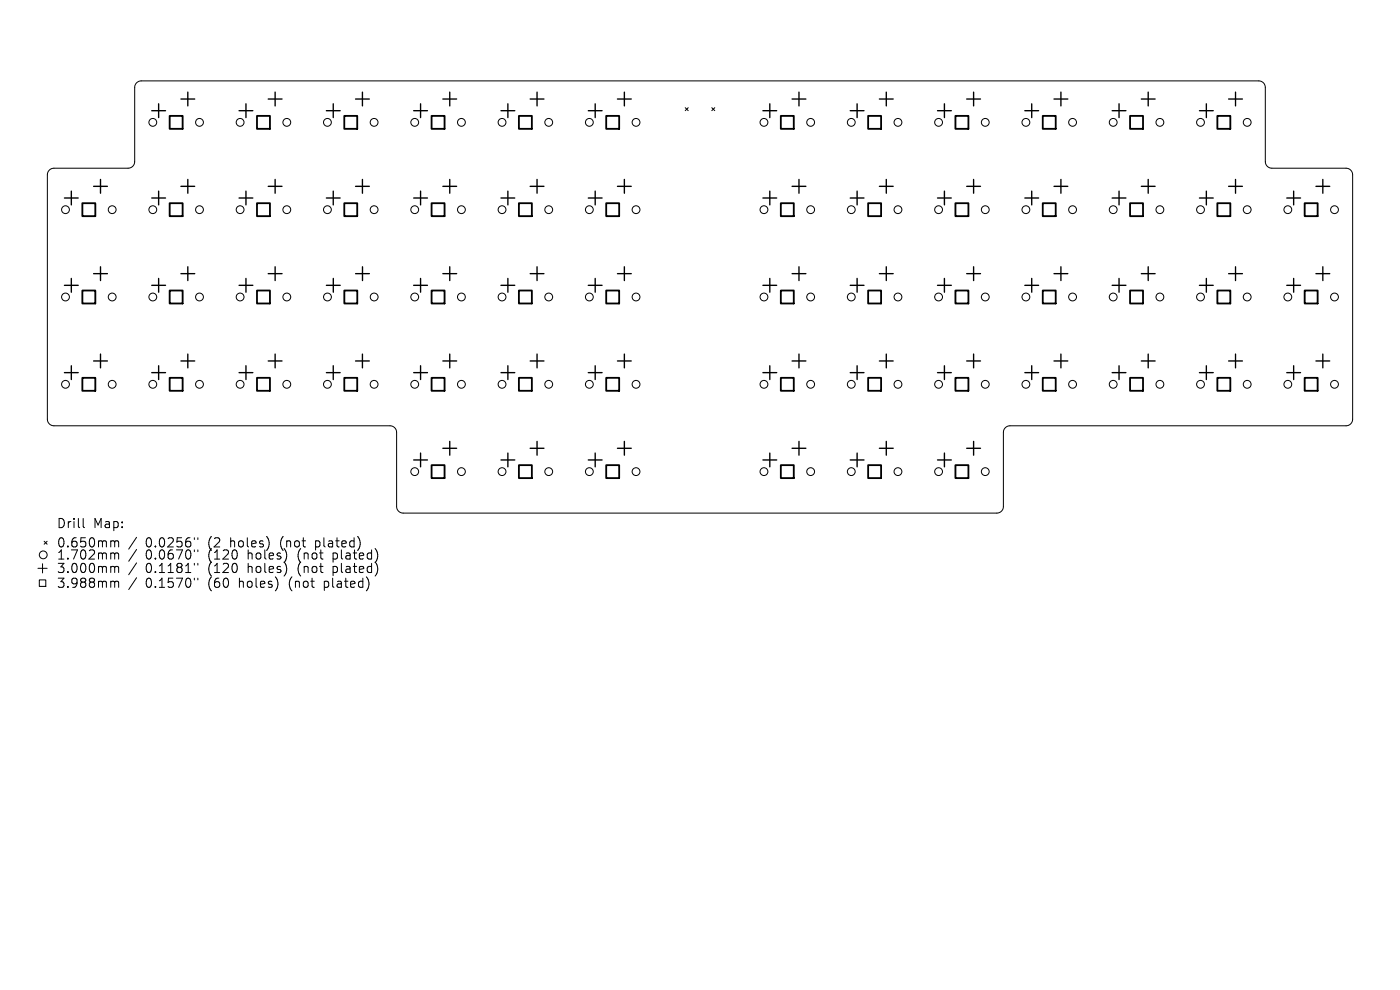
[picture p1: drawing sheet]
<svg xmlns="http://www.w3.org/2000/svg" width="297mm" height="210mm" viewBox="0 0 297 210" stroke-linecap="round" stroke-linejoin="round" font-family="sans-serif">
<defs><g id="words">
<g font-size="2.7">
<text x="11.9" y="112.3">Drill</text>
<text x="19.8" y="112.3">Map:</text>
<text x="11.9" y="116.4">0.650mm</text>
<text x="11.9" y="119">1.702mm</text>
<text x="30.9" y="116.4">0.0256&quot;</text>
<text x="30.9" y="119">0.0670&quot;</text>
<text x="44.3" y="116.4">(2</text>
<text x="44.3" y="119">(120</text>
<text x="49.1" y="116.4">holes)</text>
<text x="52.8" y="119">holes)</text>
<text x="59.9" y="116.4">(not</text>
<text x="63.6" y="119">(not</text>
<text x="67.5" y="116.4">plated)</text>
<text x="71.2" y="119">plated)</text>
<text x="11.9" y="121.8">3.000mm</text>
<text x="11.9" y="125">3.988mm</text>
<text x="30.9" y="121.8">0.1181&quot;</text>
<text x="30.9" y="125">0.1570&quot;</text>
<text x="44.3" y="121.8">(120</text>
<text x="44.3" y="125">(60</text>
<text x="51" y="125">holes)</text>
<text x="52.8" y="121.8">holes)</text>
<text x="61.8" y="125">(not</text>
<text x="63.6" y="121.8">(not</text>
<text x="69.4" y="125">plated)</text>
<text x="71.2" y="121.8">plated)</text>
</g>
</g></defs>
<g fill="none" stroke="#000" stroke-width=".21">
<path d="M10.5 36l.9-.3h15.8a1.39 1.39 0 0 0 1.4-1.4v-15.8a1.39 1.39 0 0 1 1.4-1.3h237a1.39 1.39 0 0 1 1.4 1.3v15.8a1.39 1.39 0 0 0 1.4 1.4h15.8a1.39 1.39 0 0 1 1.4 1.4v51.8a1.39 1.39 0 0 1-1.4 1.4h-71.3a1.39 1.39 0 0 0-1.4 1.4v15.8a1.39 1.39 0 0 1-1.4 1.3h-126a1.39 1.39 0 0 1-1.4-1.3v-15.8a1.39 1.39 0 0 0-1.4-1.4h-71.3a1.39 1.39 0 0 1-1.4-1.4v-51.8l.1-.5zM145.4 22.8l.6 .7M146 22.8l-.6 .7M151 22.8l.6 .7M151.6 22.8l-.6 .7M9 119.6v1.9M9.4 114.8l.6 .6M10 114.8l-.6 .6M17.6 110v1.7l.3 .2M23.8 114.7h.3l.2 .3M23.8 117.3l.4 .1 .1 .2M24.3 115l.3-.3 .5 .1 .1 1.2"/>
<path d="M24.3 115v1M24.3 117.6v1M24.3 117.6l.3-.3 .5 .1 .1 1.2M29 114l-1.7 2.5M29 116.6l-1.7 2.5M29 119.4l-1.7 2.5M41.2 114.1v.3M41.2 116.6v.4M41.2 119.5v.4M42 114.1v.3M42 116.6v.4M42 119.5v.4"/>
<path d="M8.1 120.6h1.9M8.3 123h1.4v1.4h-1.4zM23.8 120.2h.4l.1 .2M23.8 123.3h.3l.2 .3M24.3 120.4v1.1M24.3 123.6v1M24.3 120.4l.3-.2h.5l.1 1.3M24.3 123.6l.3-.3 .5 .1 .1 1.2M29 122.6l-1.7 2.5M41.2 122.6v.4M42 122.6v.4"/>
<circle cx="32.4" cy="26" r=".83"/>
<circle cx="42.3" cy="26" r=".83"/>
<circle cx="50.9" cy="26" r=".83"/>
<circle cx="60.8" cy="26" r=".83"/>
<circle cx="69.5" cy="26" r=".83"/>
<circle cx="79.4" cy="26" r=".83"/>
<circle cx="88" cy="26" r=".83"/>
<circle cx="97.9" cy="26" r=".83"/>
<circle cx="106.5" cy="26" r=".83"/>
<circle cx="116.4" cy="26" r=".83"/>
<circle cx="125" cy="26" r=".83"/>
<circle cx="134.9" cy="26" r=".83"/>
<circle cx="162.1" cy="26" r=".83"/>
<circle cx="172" cy="26" r=".83"/>
<circle cx="180.6" cy="26" r=".83"/>
<circle cx="190.5" cy="26" r=".83"/>
<circle cx="199.1" cy="26" r=".83"/>
<circle cx="209" cy="26" r=".83"/>
<circle cx="217.6" cy="26" r=".83"/>
<circle cx="227.5" cy="26" r=".83"/>
<circle cx="236.2" cy="26" r=".83"/>
<circle cx="246.1" cy="26" r=".83"/>
<circle cx="254.7" cy="26" r=".83"/>
<circle cx="264.6" cy="26" r=".83"/>
<circle cx="13.9" cy="44.5" r=".83"/>
<circle cx="23.8" cy="44.5" r=".83"/>
<circle cx="32.4" cy="44.5" r=".83"/>
<circle cx="42.3" cy="44.5" r=".83"/>
<circle cx="50.9" cy="44.5" r=".83"/>
<circle cx="60.8" cy="44.5" r=".83"/>
<circle cx="69.5" cy="44.5" r=".83"/>
<circle cx="79.4" cy="44.5" r=".83"/>
<circle cx="88" cy="44.5" r=".83"/>
<circle cx="97.9" cy="44.5" r=".83"/>
<circle cx="106.5" cy="44.5" r=".83"/>
<circle cx="116.4" cy="44.5" r=".83"/>
<circle cx="125" cy="44.5" r=".83"/>
<circle cx="134.9" cy="44.5" r=".83"/>
<circle cx="162.1" cy="44.5" r=".83"/>
<circle cx="172" cy="44.5" r=".83"/>
<circle cx="180.6" cy="44.5" r=".83"/>
<circle cx="190.5" cy="44.5" r=".83"/>
<circle cx="199.1" cy="44.5" r=".83"/>
<circle cx="209" cy="44.5" r=".83"/>
<circle cx="217.6" cy="44.5" r=".83"/>
<circle cx="227.5" cy="44.5" r=".83"/>
<circle cx="236.2" cy="44.5" r=".83"/>
<circle cx="246.1" cy="44.5" r=".83"/>
<circle cx="254.7" cy="44.5" r=".83"/>
<circle cx="264.6" cy="44.5" r=".83"/>
<circle cx="273.2" cy="44.5" r=".83"/>
<circle cx="283.1" cy="44.5" r=".83"/>
<circle cx="13.9" cy="63" r=".83"/>
<circle cx="23.8" cy="63" r=".83"/>
<circle cx="32.4" cy="63" r=".83"/>
<circle cx="42.3" cy="63" r=".83"/>
<circle cx="50.9" cy="63" r=".83"/>
<circle cx="60.8" cy="63" r=".83"/>
<circle cx="69.5" cy="63" r=".83"/>
<circle cx="79.4" cy="63" r=".83"/>
<circle cx="88" cy="63" r=".83"/>
<circle cx="97.9" cy="63" r=".83"/>
<circle cx="106.5" cy="63" r=".83"/>
<circle cx="116.4" cy="63" r=".83"/>
<circle cx="125" cy="63" r=".83"/>
<circle cx="134.9" cy="63" r=".83"/>
<circle cx="162.1" cy="63" r=".83"/>
<circle cx="172" cy="63" r=".83"/>
<circle cx="180.6" cy="63" r=".83"/>
<circle cx="190.5" cy="63" r=".83"/>
<circle cx="199.1" cy="63" r=".83"/>
<circle cx="209" cy="63" r=".83"/>
<circle cx="217.6" cy="63" r=".83"/>
<circle cx="227.5" cy="63" r=".83"/>
<circle cx="236.2" cy="63" r=".83"/>
<circle cx="246.1" cy="63" r=".83"/>
<circle cx="254.7" cy="63" r=".83"/>
<circle cx="264.6" cy="63" r=".83"/>
<circle cx="273.2" cy="63" r=".83"/>
<circle cx="283.1" cy="63" r=".83"/>
<circle cx="13.9" cy="81.5" r=".83"/>
<circle cx="23.8" cy="81.5" r=".83"/>
<circle cx="32.4" cy="81.5" r=".83"/>
<circle cx="42.3" cy="81.5" r=".83"/>
<circle cx="50.9" cy="81.5" r=".83"/>
<circle cx="60.8" cy="81.5" r=".83"/>
<circle cx="69.5" cy="81.5" r=".83"/>
<circle cx="79.4" cy="81.5" r=".83"/>
<circle cx="88" cy="81.5" r=".83"/>
<circle cx="97.9" cy="81.5" r=".83"/>
<circle cx="106.5" cy="81.5" r=".83"/>
<circle cx="116.4" cy="81.5" r=".83"/>
<circle cx="125" cy="81.5" r=".83"/>
<circle cx="134.9" cy="81.5" r=".83"/>
<circle cx="162.1" cy="81.5" r=".83"/>
<circle cx="172" cy="81.5" r=".83"/>
<circle cx="180.6" cy="81.5" r=".83"/>
<circle cx="190.5" cy="81.5" r=".83"/>
<circle cx="199.1" cy="81.5" r=".83"/>
<circle cx="209" cy="81.5" r=".83"/>
<circle cx="217.6" cy="81.5" r=".83"/>
<circle cx="227.5" cy="81.5" r=".83"/>
<circle cx="236.2" cy="81.5" r=".83"/>
<circle cx="246.1" cy="81.5" r=".83"/>
<circle cx="254.7" cy="81.5" r=".83"/>
<circle cx="264.6" cy="81.5" r=".83"/>
<circle cx="273.2" cy="81.5" r=".83"/>
<circle cx="283.1" cy="81.5" r=".83"/>
<circle cx="9.2" cy="117.7" r=".83"/>
<circle cx="88" cy="100" r=".83"/>
<circle cx="97.9" cy="100" r=".83"/>
<circle cx="106.5" cy="100" r=".83"/>
<circle cx="116.4" cy="100" r=".83"/>
<circle cx="125" cy="100" r=".83"/>
<circle cx="134.9" cy="100" r=".83"/>
<circle cx="162.1" cy="100" r=".83"/>
<circle cx="172" cy="100" r=".83"/>
<circle cx="180.6" cy="100" r=".83"/>
<circle cx="190.5" cy="100" r=".83"/>
<circle cx="199.1" cy="100" r=".83"/>
<circle cx="209" cy="100" r=".83"/>
</g>
<g fill="none" stroke="#000" stroke-width=".29">
<path d="M39.8 19.5v3M58.4 19.5v3M76.9 19.5v3M95.4 19.5v3M113.9 19.5v3M132.5 19.5v3M169.5 19.5v3M188 19.5v3M206.5 19.5v3M225.1 19.5v3M243.6 19.5v3M262.1 19.5v3"/>
<path d="M19.9 39.5h2.9M21.3 38.1v2.9M32.2 23.5h2.9M33.7 22v2.9M38.4 39.5h2.9M38.4 21h2.9M39.8 38.1v2.9M50.7 23.5h2.9M52.2 22v2.9M56.9 39.5h2.9M56.9 21h2.9M58.4 38.1v2.9"/>
<path d="M69.2 23.5h3M70.7 22v2.9M75.4 39.5h3M75.4 21h3M76.9 38.1v2.9M87.8 23.5h2.9M89.2 22v2.9M93.9 39.5h3M93.9 21h3M95.4 38.1v2.9M106.3 23.5h2.9M107.7 22v2.9"/>
<path d="M112.5 39.5h2.9M112.5 21h2.9M113.9 38.1v2.9M124.8 23.5h2.9M126.3 22v2.9M131 39.5h2.9M131 21h2.9M132.5 38.1v2.9M161.8 23.5h3M163.3 22v2.9M168 39.5h3M168 21h3"/>
<path d="M169.5 38.1v2.9M180.4 23.5h2.9M181.8 22v2.9M186.6 39.5h2.9M186.6 21h2.9M188 38.1v2.9M198.9 23.5h2.9M200.4 22v2.9M205.1 39.5h2.9M205.1 21h2.9M206.5 38.1v2.9M217.4 23.5h2.9"/>
<path d="M218.9 22v2.9M223.6 39.5h2.9M223.6 21h2.9M225.1 38.1v2.9M235.9 23.5h3M237.4 22v2.9M242.1 39.5h2.9M242.1 21h2.9M243.6 38.1v2.9M254.5 23.5h2.9M255.9 22v2.9M260.6 39.5h3"/>
<path d="M260.6 21h3M262.1 38.1v2.9M279.2 39.5h2.9M280.6 38.1v2.9M13.7 42h2.9M15.1 40.5v3M15.1 59.1v2.9M19.9 58h2.9M21.3 56.6v2.9M32.2 42h2.9M33.7 40.5v3M33.7 59.1v2.9"/>
<path d="M38.4 58h2.9M39.8 56.6v2.9M50.7 42h2.9M52.2 40.5v3M52.2 59.1v2.9M56.9 58h2.9M58.4 56.6v2.9M69.2 42h3M70.7 40.5v3M70.7 59.1v2.9M75.4 58h3M76.9 56.6v2.9"/>
<path d="M87.8 42h2.9M89.2 40.5v3M89.2 59.1v2.9M93.9 58h3M95.4 56.6v2.9M106.3 42h2.9M107.7 40.5v3M107.7 59.1v2.9M112.5 58h2.9M113.9 56.6v2.9M124.8 42h2.9M126.3 40.5v3"/>
<path d="M126.3 59.1v2.9M131 58h2.9M132.5 56.6v2.9M161.8 42h3M163.3 40.5v3M163.3 59.1v2.9M168 58h3M169.5 56.6v2.9M180.4 42h2.9M181.8 40.5v3M181.8 59.1v2.9M186.6 58h2.9"/>
<path d="M188 56.6v2.9M198.9 42h2.9M200.4 40.5v3M200.4 59.1v2.9M205.1 58h2.9M206.5 56.6v2.9M217.4 42h2.9M218.9 40.5v3M218.9 59.1v2.9M223.6 58h2.9M225.1 56.6v2.9M235.9 42h3"/>
<path d="M237.4 40.5v3M237.4 59.1v2.9M242.1 58h2.9M243.6 56.6v2.9M254.5 42h2.9M255.9 40.5v3M255.9 59.1v2.9M260.6 58h3M262.1 56.6v2.9M273 42h2.9M274.4 40.5v3M274.4 59.1v2.9"/>
<path d="M279.2 58h2.9M280.6 56.6v2.9M13.7 60.5h2.9M13.7 79h2.9M15.1 77.6v2.9M19.9 76.6h2.9M21.3 75.1v2.9M32.2 60.5h2.9M32.2 79h2.9M33.7 77.6v2.9M38.4 76.6h2.9M39.8 75.1v2.9"/>
<path d="M50.7 60.5h2.9M50.7 79h2.9M52.2 77.6v2.9M56.9 76.6h2.9M58.4 75.1v2.9M69.2 79h3M69.2 60.5h3M70.7 77.6v2.9M75.4 76.6h3M76.9 75.1v2.9M87.8 60.5h2.9M87.8 79h2.9"/>
<path d="M89.2 77.6v2.9M93.9 76.6h3M95.4 75.1v2.9M106.3 60.5h2.9M106.3 79h2.9M107.7 77.6v2.9M112.5 76.6h2.9M113.9 75.1v2.9M124.8 60.5h2.9M124.8 79h2.9M126.3 77.6v2.9M131 76.6h2.9"/>
<path d="M132.5 75.1v2.9M161.8 60.5h3M161.8 79h3M163.3 77.6v2.9M168 76.6h3M169.5 75.1v2.9M180.4 60.5h2.9M180.4 79h2.9M181.8 77.6v2.9M186.6 76.6h2.9M188 75.1v2.9M198.9 60.5h2.9"/>
<path d="M198.9 79h2.9M200.4 77.6v2.9M205.1 76.6h2.9M206.5 75.1v2.9M217.4 60.5h2.9M217.4 79h2.9M218.9 77.6v2.9M223.6 76.6h2.9M225.1 75.1v2.9M235.9 60.5h3M235.9 79h3M237.4 77.6v2.9"/>
<path d="M242.1 76.6h2.9M243.6 75.1v2.9M254.5 60.5h2.9M254.5 79h2.9M255.9 77.6v2.9M260.6 76.6h3M262.1 75.1v2.9M273 60.5h2.9M273 79h2.9M274.4 77.6v2.9M279.2 76.6h2.9M280.6 75.1v2.9"/>
<path d="M87.8 97.6h2.9M89.2 96.1v2.9M93.9 95.1h3M95.4 93.6v3M106.3 97.6h2.9M107.7 96.1v2.9M112.5 95.1h2.9M113.9 93.6v3M124.8 97.6h2.9M126.3 96.1v2.9M131 95.1h2.9M132.5 93.6v3"/>
<path d="M161.8 97.6h3M163.3 96.1v2.9M168 95.1h3M169.5 93.6v3M180.4 97.6h2.9M181.8 96.1v2.9M186.6 95.1h2.9M188 93.6v3M198.9 97.6h2.9M200.4 96.1v2.9M205.1 95.1h2.9M206.5 93.6v3"/>
</g>
<g fill="none" stroke="#000" stroke-width=".39">
<path d="M36 24.6h2.7v2.7h-2.7zM54.5 24.6h2.8v2.7h-2.8zM73 24.6h2.8v2.7h-2.8zM91.6 24.6h2.7v2.7h-2.7zM110.1 24.6h2.7v2.7h-2.7zM128.6 24.6h2.8v2.7h-2.8zM165.6 24.6h2.8v2.7h-2.8zM184.2 24.6h2.7v2.7h-2.7zM202.7 24.6h2.7v2.7h-2.7zM221.2 24.6h2.8v2.7h-2.8zM239.7 24.6h2.8v2.7h-2.8zM258.3 24.6h2.7v2.7h-2.7z"/>
<path d="M17.5 43.1h2.7v2.8h-2.7zM36 43.1h2.7v2.8h-2.7zM54.5 43.1h2.8v2.8h-2.8zM73 43.1h2.8v2.8h-2.8zM91.6 43.1h2.7v2.8h-2.7zM110.1 43.1h2.7v2.8h-2.7zM128.6 43.1h2.8v2.8h-2.8zM165.6 43.1h2.8v2.8h-2.8zM184.2 43.1h2.7v2.8h-2.7zM202.7 43.1h2.7v2.8h-2.7zM221.2 43.1h2.8v2.8h-2.8zM239.7 43.1h2.8v2.8h-2.8z"/>
<path d="M258.3 43.1h2.7v2.8h-2.7zM276.8 43.1h2.7v2.8h-2.7zM17.5 61.6h2.7v2.8h-2.7zM36 61.6h2.7v2.8h-2.7zM54.5 61.6h2.8v2.8h-2.8zM73 61.6h2.8v2.8h-2.8zM91.6 61.6h2.7v2.8h-2.7zM110.1 61.6h2.7v2.8h-2.7zM128.6 61.6h2.8v2.8h-2.8zM165.6 61.6h2.8v2.8h-2.8zM184.2 61.6h2.7v2.8h-2.7zM202.7 61.6h2.7v2.8h-2.7z"/>
<path d="M221.2 61.6h2.8v2.8h-2.8zM239.7 61.6h2.8v2.8h-2.8zM258.3 61.6h2.7v2.8h-2.7zM276.8 61.6h2.7v2.8h-2.7zM17.5 80.1h2.7v2.8h-2.7zM36 80.1h2.7v2.8h-2.7zM54.5 80.1h2.8v2.8h-2.8zM73 80.1h2.8v2.8h-2.8zM91.6 80.1h2.7v2.8h-2.7zM91.6 98.7h2.7v2.7h-2.7zM110.1 80.1h2.7v2.8h-2.7zM110.1 98.7h2.7v2.7h-2.7z"/>
<path d="M128.6 80.1h2.8v2.8h-2.8zM128.6 98.7h2.8v2.7h-2.8zM165.6 80.1h2.8v2.8h-2.8zM165.6 98.7h2.8v2.7h-2.8zM184.2 80.1h2.7v2.8h-2.7zM184.2 98.7h2.7v2.7h-2.7zM202.7 80.1h2.7v2.8h-2.7zM202.7 98.7h2.7v2.7h-2.7zM221.2 80.1h2.8v2.8h-2.8zM239.7 80.1h2.8v2.8h-2.8zM258.3 80.1h2.7v2.8h-2.7zM276.8 80.1h2.7v2.8h-2.7z"/>
</g>
<use href="#words"/>
</svg>
